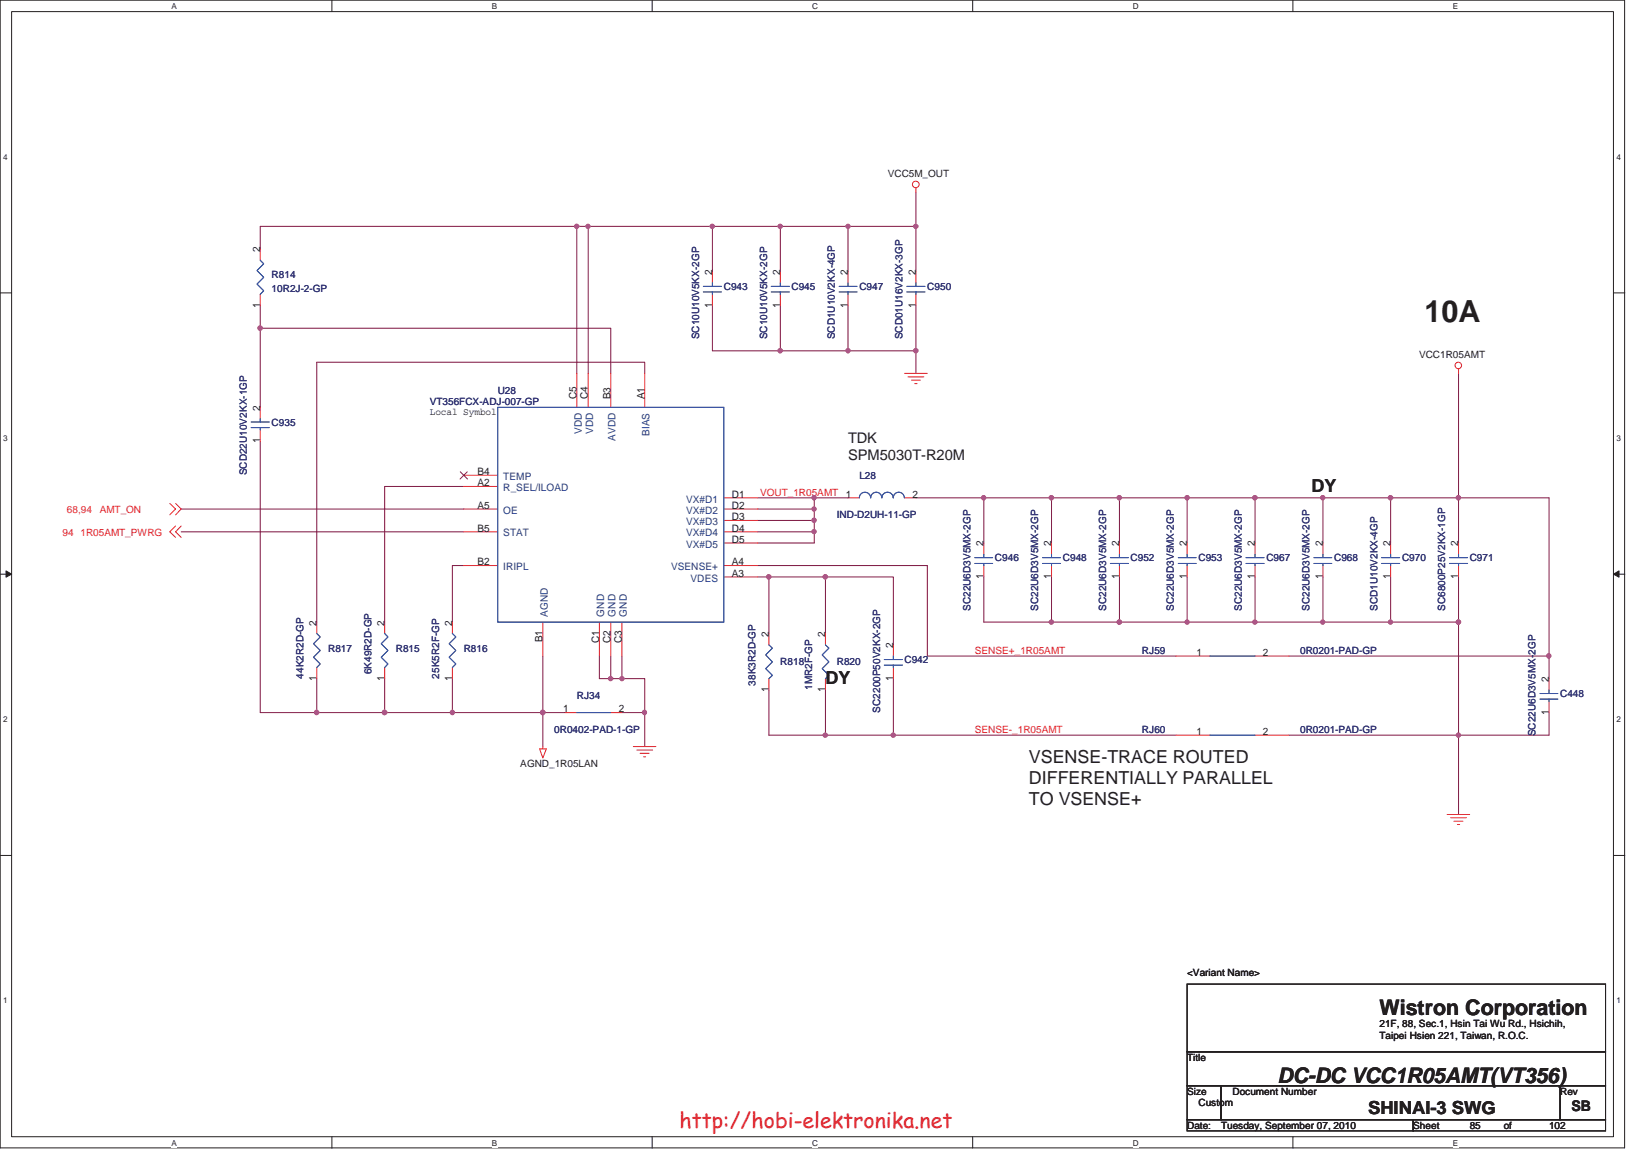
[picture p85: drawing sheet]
<svg xmlns="http://www.w3.org/2000/svg" width="297mm" height="210mm" viewBox="0 0 297 210" stroke-linecap="round" stroke-linejoin="round" font-family="sans-serif">
<defs><g id="words">
<text font-size="5.5" fill="#231f20" x="259.3" y="58.7">10A</text>
<g font-size="3.9" fill="#231f20">
<text x="251.1" y="184.7">Wistron Corporation</text>
<text x="232.5" y="197.1">DC-DC VCC1R05AMT(VT356)</text>
</g>
<text font-size="3.9" fill="#ed2024" x="123.7" y="205.2">http://hobi-elektronika.net</text>
<g font-size="3.3" fill="#231f20">
<text x="238.7" y="89.5">DY</text>
<text x="150.2" y="124.5">DY</text>
<text x="187.3" y="138.8">VSENSE-TRACE ROUTED</text>
<text x="187.3" y="142.6">DIFFERENTIALLY PARALLEL</text>
<text x="187.3" y="146.4">TO VSENSE+</text>
<text x="249" y="202.6">SHINAI-3 SWG</text>
</g>
<g font-size="2.7" fill="#231f20">
<text x="154.3" y="80.6">TDK</text>
<text x="154.3" y="83.7">SPM5030T-R20M</text>
<text x="286" y="202.1">SB</text>
</g>
<g font-size="1.9" fill="#231f20">
<text x="47.3" y="45.9" transform="rotate(-90 47.3 45.9)">2</text>
<text x="129.6" y="50" transform="rotate(-90 129.6 50)">2</text>
<text x="142" y="50" transform="rotate(-90 142 50)">2</text>
<text x="154.3" y="50" transform="rotate(-90 154.3 50)">2</text>
<text x="166.7" y="50" transform="rotate(-90 166.7 50)">2</text>
<text x="47.3" y="56" transform="rotate(-90 47.3 56)">1</text>
<text x="129.6" y="56" transform="rotate(-90 129.6 56)">1</text>
<text x="142" y="56" transform="rotate(-90 142 56)">1</text>
<text x="154.3" y="56" transform="rotate(-90 154.3 56)">1</text>
<text x="166.7" y="56" transform="rotate(-90 166.7 56)">1</text>
<text x="47.3" y="74.8" transform="rotate(-90 47.3 74.8)">2</text>
<text x="104.9" y="72.7" transform="rotate(-90 104.9 72.7)">C5</text>
<text x="107" y="72.7" transform="rotate(-90 107 72.7)">C4</text>
<text x="111.1" y="72.7" transform="rotate(-90 111.1 72.7)">B3</text>
<text x="117.3" y="72.7" transform="rotate(-90 117.3 72.7)">A1</text>
<text x="47.3" y="80.7" transform="rotate(-90 47.3 80.7)">1</text>
<text x="86.9" y="88.5">A2</text>
<text x="86.9" y="86.4">B4</text>
<text x="86.9" y="92.6">A5</text>
<text x="133.2" y="90.5">D1</text>
<text x="133.2" y="92.6">D2</text>
<text x="133.2" y="94.7">D3</text>
<text x="154" y="90.5">1</text>
<text x="166.1" y="90.5">2</text>
<text x="86.9" y="96.7">B5</text>
<text x="133.2" y="96.7">D4</text>
<text x="133.2" y="98.8">D5</text>
<text x="179" y="99.4" transform="rotate(-90 179 99.4)">2</text>
<text x="191.3" y="99.4" transform="rotate(-90 191.3 99.4)">2</text>
<text x="203.7" y="99.4" transform="rotate(-90 203.7 99.4)">2</text>
<text x="216" y="99.4" transform="rotate(-90 216 99.4)">2</text>
<text x="228.4" y="99.4" transform="rotate(-90 228.4 99.4)">2</text>
<text x="240.7" y="99.4" transform="rotate(-90 240.7 99.4)">2</text>
<text x="253.1" y="99.4" transform="rotate(-90 253.1 99.4)">2</text>
<text x="265.4" y="99.4" transform="rotate(-90 265.4 99.4)">2</text>
<text x="86.9" y="102.9">B2</text>
<text x="133.2" y="104.9">A3</text>
<text x="133.2" y="102.9">A4</text>
<text x="179" y="105.4" transform="rotate(-90 179 105.4)">1</text>
<text x="191.3" y="105.4" transform="rotate(-90 191.3 105.4)">1</text>
<text x="203.7" y="105.4" transform="rotate(-90 203.7 105.4)">1</text>
<text x="216" y="105.4" transform="rotate(-90 216 105.4)">1</text>
<text x="228.4" y="105.4" transform="rotate(-90 228.4 105.4)">1</text>
<text x="240.7" y="105.4" transform="rotate(-90 240.7 105.4)">1</text>
<text x="253.1" y="105.4" transform="rotate(-90 253.1 105.4)">1</text>
<text x="265.4" y="105.4" transform="rotate(-90 265.4 105.4)">1</text>
<text x="57.6" y="113.8" transform="rotate(-90 57.6 113.8)">2</text>
<text x="70" y="113.8" transform="rotate(-90 70 113.8)">2</text>
<text x="82.3" y="113.8" transform="rotate(-90 82.3 113.8)">2</text>
<text x="98.8" y="116.9" transform="rotate(-90 98.8 116.9)">B1</text>
<text x="109" y="117" transform="rotate(-90 109 117)">C1</text>
<text x="111.1" y="117" transform="rotate(-90 111.1 117)">C2</text>
<text x="113.2" y="117" transform="rotate(-90 113.2 117)">C3</text>
<text x="139.9" y="115.9" transform="rotate(-90 139.9 115.9)">2</text>
<text x="150.2" y="115.9" transform="rotate(-90 150.2 115.9)">2</text>
<text x="162.6" y="117.9" transform="rotate(-90 162.6 117.9)">2</text>
<text x="217.8" y="119.3">1</text>
<text x="229.9" y="119.3">2</text>
<text x="57.6" y="123.9" transform="rotate(-90 57.6 123.9)">1</text>
<text x="70" y="123.9" transform="rotate(-90 70 123.9)">1</text>
<text x="82.3" y="123.9" transform="rotate(-90 82.3 123.9)">1</text>
<text x="139.9" y="125.9" transform="rotate(-90 139.9 125.9)">1</text>
<text x="150.2" y="125.9" transform="rotate(-90 150.2 125.9)">1</text>
<text x="162.6" y="123.9" transform="rotate(-90 162.6 123.9)">1</text>
<text x="281.9" y="124.1" transform="rotate(-90 281.9 124.1)">2</text>
<text x="102.5" y="129.6">1</text>
<text x="112.6" y="129.6">2</text>
<text x="281.9" y="130.1" transform="rotate(-90 281.9 130.1)">1</text>
<text x="217.8" y="133.7">1</text>
<text x="229.9" y="133.7">2</text>
</g>
<g font-size="1.9" fill="#1d437e">
<text x="105.9" y="79" transform="rotate(-90 105.9 79)">VDD</text>
<text x="107.9" y="79" transform="rotate(-90 107.9 79)">VDD</text>
<text x="112.1" y="80.2" transform="rotate(-90 112.1 80.2)">AVDD</text>
<text x="118.2" y="79.3" transform="rotate(-90 118.2 79.3)">BIAS</text>
<text x="91.6" y="89.4">R_SEL/ILOAD</text>
<text x="91.6" y="87.3">TEMP</text>
<text x="91.6" y="93.5">OE</text>
<text x="124.9" y="91.4">VX#D1</text>
<text x="124.9" y="93.5">VX#D2</text>
<text x="124.9" y="95.5">VX#D3</text>
<text x="91.6" y="97.6">STAT</text>
<text x="124.9" y="97.6">VX#D4</text>
<text x="124.9" y="99.6">VX#D5</text>
<text x="91.6" y="103.8">IRIPL</text>
<text x="122.1" y="103.8">VSENSE+</text>
<text x="125.7" y="105.8">VDES</text>
<text x="99.7" y="112.2" transform="rotate(-90 99.7 112.2)">AGND</text>
<text x="110" y="112.2" transform="rotate(-90 110 112.2)">GND</text>
<text x="112.1" y="112.2" transform="rotate(-90 112.1 112.2)">GND</text>
<text x="114.1" y="112.2" transform="rotate(-90 114.1 112.2)">GND</text>
</g>
<g font-size="1.8" fill="#231f20">
<text x="161.6" y="32.2">VCC5M_OUT</text>
<text x="258.3" y="65.1">VCC1R05AMT</text>
<text x="78.2" y="75.6">Local Symbol</text>
<text x="94.7" y="139.6">AGND_1R05LAN</text>
<text x="216.1" y="177.6">&lt;Variant Name&gt;</text>
<text x="251.1" y="186.9">21F, 88, Sec.1, Hsin Tai Wu Rd., Hsichih,</text>
<text x="251.1" y="189">Taipei Hsien 221, Taiwan, R.O.C.</text>
<text x="216.1" y="193">Title</text>
<text x="216.1" y="199.2">Size</text>
<text x="218.1" y="201.3">Custom</text>
<text x="224.3" y="199.2">Document Number</text>
<text x="284" y="199.2">Rev</text>
<text x="216.1" y="205.4">Date:</text>
<text x="222.2" y="205.4">Tuesday, September 07, 2010</text>
<text x="257.2" y="205.4">Sheet</text>
<text x="267.5" y="205.4">85</text>
<text x="273.7" y="205.4">of</text>
<text x="281.9" y="205.4">102</text>
</g>
<g font-size="1.8" fill="#2d2d72">
<text x="49.4" y="50.7">R814</text>
<text x="49.4" y="53.1">10R2J-2-GP</text>
<text x="131.7" y="52.7">C943</text>
<text x="144.1" y="52.7">C945</text>
<text x="156.4" y="52.7">C947</text>
<text x="168.8" y="52.7">C950</text>
<text x="127.3" y="61.8" transform="rotate(-90 127.3 61.8)">SC10U10V5KX-2GP</text>
<text x="139.6" y="61.8" transform="rotate(-90 139.6 61.8)">SC10U10V5KX-2GP</text>
<text x="151.9" y="61.8" transform="rotate(-90 151.9 61.8)">SCD1U10V2KX-4GP</text>
<text x="164.3" y="61.8" transform="rotate(-90 164.3 61.8)">SCD01U16V2KX-3GP</text>
<text x="90.6" y="71.7">U28</text>
<text x="49.4" y="77.4">C935</text>
<text x="78.2" y="73.7">VT356FCX-ADJ-007-GP</text>
<text x="45" y="86.5" transform="rotate(-90 45 86.5)">SCD22U10V2KX-1GP</text>
<text x="156.4" y="87.1">L28</text>
<text x="152.3" y="94.3">IND-D2UH-11-GP</text>
<text x="181.1" y="102.1">C946</text>
<text x="193.5" y="102.1">C948</text>
<text x="205.8" y="102.1">C952</text>
<text x="218.1" y="102.1">C953</text>
<text x="230.5" y="102.1">C967</text>
<text x="242.8" y="102.1">C968</text>
<text x="255.2" y="102.1">C970</text>
<text x="267.5" y="102.1">C971</text>
<text x="176.6" y="111.2" transform="rotate(-90 176.6 111.2)">SC22U6D3V5MX-2GP</text>
<text x="189" y="111.2" transform="rotate(-90 189 111.2)">SC22U6D3V5MX-2GP</text>
<text x="201.3" y="111.2" transform="rotate(-90 201.3 111.2)">SC22U6D3V5MX-2GP</text>
<text x="213.7" y="111.2" transform="rotate(-90 213.7 111.2)">SC22U6D3V5MX-2GP</text>
<text x="226" y="111.2" transform="rotate(-90 226 111.2)">SC22U6D3V5MX-2GP</text>
<text x="238.3" y="111.2" transform="rotate(-90 238.3 111.2)">SC22U6D3V5MX-2GP</text>
<text x="250.7" y="111.2" transform="rotate(-90 250.7 111.2)">SCD1U10V2KX-4GP</text>
<text x="263.1" y="111.2" transform="rotate(-90 263.1 111.2)">SC6800P25V2KX-1GP</text>
<text x="59.7" y="118.6">R817</text>
<text x="72" y="118.6">R815</text>
<text x="84.4" y="118.6">R816</text>
<text x="207.9" y="119">RJ59</text>
<text x="236.6" y="119">0R0201-PAD-GP</text>
<text x="55.2" y="123.5" transform="rotate(-90 55.2 123.5)">44K2R2D-GP</text>
<text x="67.6" y="122.7" transform="rotate(-90 67.6 122.7)">6K49R2D-GP</text>
<text x="79.9" y="123.5" transform="rotate(-90 79.9 123.5)">25K5R2F-GP</text>
<text x="137.5" y="124.8" transform="rotate(-90 137.5 124.8)">38K3R2D-GP</text>
<text x="142" y="121">R818</text>
<text x="147.8" y="125.6" transform="rotate(-90 147.8 125.6)">1MR2F-GP</text>
<text x="152.3" y="121">R820</text>
<text x="164.6" y="120.6">C942</text>
<text x="105" y="127.2">RJ34</text>
<text x="160.2" y="129.7" transform="rotate(-90 160.2 129.7)">SC2200P50V2KX-2GP</text>
<text x="284" y="126.8">C448</text>
<text x="100.9" y="133.4">0R0402-PAD-1-GP</text>
<text x="207.9" y="133.4">RJ60</text>
<text x="236.6" y="133.4">0R0201-PAD-GP</text>
<text x="279.5" y="134" transform="rotate(-90 279.5 134)">SC22U6D3V5MX-2GP</text>
</g>
<g font-size="1.8" fill="#ec2426">
<text x="12.2" y="93.3">68,94</text>
<text x="18.2" y="93.3">AMT_ON</text>
<text x="138.3" y="90.2">VOUT_1R05AMT</text>
<text x="11.4" y="97.6">94</text>
<text x="14.6" y="97.6">1R05AMT_PWRG</text>
<text x="177.4" y="119">SENSE+_1R05AMT</text>
<text x="177.4" y="133.3">SENSE-_1R05AMT</text>
</g>
<g font-size="1.5" fill="#231f20">
<text x="31.2" y="1.6">A</text>
<text x="89.5" y="1.6">B</text>
<text x="147.8" y="1.6">C</text>
<text x="206.2" y="1.6">D</text>
<text x="264.5" y="1.6">E</text>
<text x=".6" y="29">4</text>
<text x="294.2" y="29">4</text>
<text x=".6" y="80.2">3</text>
<text x="294.2" y="80.2">3</text>
<text x=".6" y="131.4">2</text>
<text x="294.2" y="131.4">2</text>
<text x=".6" y="182.6">1</text>
<text x="294.2" y="182.6">1</text>
<text x="31.2" y="208.4">A</text>
<text x="89.5" y="208.4">B</text>
<text x="147.8" y="208.4">C</text>
<text x="206.2" y="208.4">D</text>
<text x="264.5" y="208.4">E</text>
</g>
</g></defs>
<path d="M0 0h295.7v208.9h-295.7zM2.1 2.1h291.6v204.7h-291.6z" fill="none" stroke="#231f20" stroke-width=".18"/>
<g fill="#fff">
<path d="M31.2 .3h1v1.6h-1z"/>
<path d="M31.2 207.1h1v1.6h-1z"/>
</g>
<path d="M60.4 0v2.1M60.4 206.8v2.1" fill="none" stroke="#231f20" stroke-width=".18"/>
<g fill="#fff">
<path d="M89.5 .3h1v1.6h-1z"/>
<path d="M89.5 207.1h1v1.6h-1z"/>
</g>
<path d="M118.7 0v2.1M118.7 206.8v2.1" fill="none" stroke="#231f20" stroke-width=".18"/>
<g fill="#fff">
<path d="M147.8 .3h1.1v1.6h-1.1z"/>
<path d="M147.8 207.1h1.1v1.6h-1.1z"/>
</g>
<path d="M177 0v2.1M177 206.8v2.1" fill="none" stroke="#231f20" stroke-width=".18"/>
<g fill="#fff">
<path d="M206.2 .3h1v1.6h-1z"/>
<path d="M206.2 207.1h1v1.6h-1z"/>
</g>
<path d="M235.3 0v2.1M235.3 206.8v2.1" fill="none" stroke="#231f20" stroke-width=".18"/>
<g fill="#fff">
<path d="M264.5 .3h.9v1.6h-.9z"/>
<path d="M264.5 207.1h.9v1.6h-.9z"/>
<path d="M.6 27.7h.8v1.6h-.8z"/>
<path d="M294.2 27.7h.8v1.6h-.8z"/>
<path d="M.6 78.9h.8v1.6h-.8z"/>
<path d="M294.2 78.9h.8v1.6h-.8z"/>
</g>
<path d="M0 53.3h2.1M293.7 53.3h2" fill="none" stroke="#231f20" stroke-width=".18"/>
<g fill="#fff">
<path d="M.6 130h.8v1.7h-.8z"/>
<path d="M294.2 130h.8v1.7h-.8z"/>
</g>
<path d="M0 104.5h2.1M293.7 104.5h2" fill="none" stroke="#231f20" stroke-width=".18"/>
<path d="M1.1 103.9l1 .6-1 .5z" fill="#231f20"/>
<path d="M1.1 103.9l1 .6-1 .5z" fill="none" stroke="#231f20" stroke-width=".18"/>
<path d="M293.7 104.5l1-.6v1.1z" fill="#231f20"/>
<path d="M293.7 104.5l1-.6v1.1z" fill="none" stroke="#231f20" stroke-width=".18"/>
<g fill="#fff">
<path d="M.6 181.2h.8v1.7h-.8z"/>
<path d="M294.2 181.2h.8v1.7h-.8z"/>
</g>
<path d="M0 155.7h2.1M293.7 155.7h2" fill="none" stroke="#231f20" stroke-width=".18"/>
<path d="M166.7 35v6.2M129.7 41.2h-22.6v26.7" fill="none" stroke="#7f1542" stroke-width=".18"/>
<circle cx="107" cy="41.2" r=".38" fill="#b8529f"/>
<circle cx="107" cy="41.2" r=".38" fill="none" stroke="#b8529f" stroke-width=".18"/>
<path d="M105 41.2v26.7M253.1 113.2h12.4M109.1 123.5h2.1M117.3 123.5v6.2" fill="none" stroke="#7f1542" stroke-width=".18"/>
<circle cx="265.5" cy="113.2" r=".39" fill="#b8529f"/>
<circle cx="265.5" cy="113.2" r=".39" fill="none" stroke="#b8529f" stroke-width=".18"/>
<path d="M253.1 90.6h12.4" fill="none" stroke="#7f1542" stroke-width=".18"/>
<circle cx="265.4" cy="90.6" r=".4" fill="#b8529f"/>
<circle cx="265.4" cy="90.6" r=".4" fill="none" stroke="#b8529f" stroke-width=".18"/>
<circle cx="253.1" cy="90.6" r=".4" fill="#b8529f"/>
<circle cx="253.1" cy="90.6" r=".4" fill="none" stroke="#b8529f" stroke-width=".18"/>
<path d="M142 41.2h-12.3v8.2M57.7 65.9h59.6v2M137.9 90.6h10.3" fill="none" stroke="#7f1542" stroke-width=".18"/>
<circle cx="129.7" cy="41.2" r=".39" fill="#b8529f"/>
<circle cx="129.7" cy="41.2" r=".39" fill="none" stroke="#b8529f" stroke-width=".18"/>
<path d="M154.3 41.2h-12.3v8.2" fill="none" stroke="#7f1542" stroke-width=".18"/>
<circle cx="142" cy="41.2" r=".39" fill="#b8529f"/>
<circle cx="142" cy="41.2" r=".39" fill="none" stroke="#b8529f" stroke-width=".18"/>
<path d="M154.3 41.2v8.2M166.7 41.2v8.2" fill="none" stroke="#7f1542" stroke-width=".18"/>
<circle cx="166.7" cy="41.2" r=".39" fill="#b8529f"/>
<circle cx="166.7" cy="41.2" r=".39" fill="none" stroke="#b8529f" stroke-width=".18"/>
<path d="M129.7 55.6v8.2h24.6M142 55.6v8.2M57.7 65.9v47.3M166.7 63.8v4.1M265.5 133.8v14.4" fill="none" stroke="#7f1542" stroke-width=".18"/>
<circle cx="142" cy="63.8" r=".4" fill="#b8529f"/>
<circle cx="142" cy="63.8" r=".4" fill="none" stroke="#b8529f" stroke-width=".18"/>
<path d="M154.3 55.6v8.2M148.2 96.8v2h-10.3" fill="none" stroke="#7f1542" stroke-width=".18"/>
<circle cx="148.2" cy="96.7" r=".38" fill="#b8529f"/>
<circle cx="148.2" cy="96.7" r=".38" fill="none" stroke="#b8529f" stroke-width=".18"/>
<path d="M148.2 90.6h6.1" fill="none" stroke="#7f1542" stroke-width=".18"/>
<circle cx="148.2" cy="90.6" r=".39" fill="#b8529f"/>
<circle cx="148.2" cy="90.6" r=".39" fill="none" stroke="#b8529f" stroke-width=".18"/>
<path d="M137.9 92.6h10.3M148.2 90.6v4.1h-10.3M57.7 123.5v6.2" fill="none" stroke="#7f1542" stroke-width=".18"/>
<circle cx="148.2" cy="92.6" r=".38" fill="#b8529f"/>
<circle cx="148.2" cy="92.6" r=".38" fill="none" stroke="#b8529f" stroke-width=".18"/>
<path d="M148.2 94.7v2.1h-10.3" fill="none" stroke="#7f1542" stroke-width=".18"/>
<circle cx="148.2" cy="94.7" r=".39" fill="#b8529f"/>
<circle cx="148.2" cy="94.7" r=".39" fill="none" stroke="#b8529f" stroke-width=".18"/>
<path d="M84.4 88.5h-14.4v24.7M166.7 90.6h12.4M70 123.5v6.2" fill="none" stroke="#7f1542" stroke-width=".18"/>
<circle cx="70" cy="129.6" r=".4" fill="#b8529f"/>
<circle cx="70" cy="129.6" r=".4" fill="none" stroke="#b8529f" stroke-width=".18"/>
<path d="M98.8 119.4v10.3" fill="none" stroke="#7f1542" stroke-width=".18"/>
<circle cx="98.8" cy="129.6" r=".4" fill="#b8529f"/>
<circle cx="98.8" cy="129.6" r=".4" fill="none" stroke="#b8529f" stroke-width=".18"/>
<path d="M82.3 129.7h16.5" fill="none" stroke="#7f1542" stroke-width=".18"/>
<circle cx="98.8" cy="129.6" r=".4" fill="#b8529f"/>
<circle cx="98.8" cy="129.6" r=".4" fill="none" stroke="#b8529f" stroke-width=".18"/>
<path d="M47.4 59.7h63.8v8.2M191.4 90.6v8.2M203.7 90.6v8.2M216.1 90.6v8.2M228.4 90.6v8.2M240.8 90.6v8.2M253.1 90.6v8.2M265.5 90.6v8.2M84.4 102.9h-2.1v10.3M179.1 105v8.2M191.4 113.2h12.3M82.3 123.5v6.2" fill="none" stroke="#7f1542" stroke-width=".18"/>
<circle cx="203.7" cy="113.2" r=".39" fill="#b8529f"/>
<circle cx="203.7" cy="113.2" r=".39" fill="none" stroke="#b8529f" stroke-width=".18"/>
<circle cx="191.4" cy="113.2" r=".39" fill="#b8529f"/>
<circle cx="191.4" cy="113.2" r=".39" fill="none" stroke="#b8529f" stroke-width=".18"/>
<path d="M191.4 105v8.2M203.7 105v8.2h12.4M265.5 105v8.2" fill="none" stroke="#7f1542" stroke-width=".18"/>
<circle cx="203.7" cy="113.2" r=".39" fill="#b8529f"/>
<circle cx="203.7" cy="113.2" r=".39" fill="none" stroke="#b8529f" stroke-width=".18"/>
<path d="M216.1 105v8.2h12.3" fill="none" stroke="#7f1542" stroke-width=".18"/>
<circle cx="216.1" cy="113.2" r=".38" fill="#b8529f"/>
<circle cx="216.1" cy="113.2" r=".38" fill="none" stroke="#b8529f" stroke-width=".18"/>
<path d="M228.4 105v8.2h12.4" fill="none" stroke="#7f1542" stroke-width=".18"/>
<circle cx="228.4" cy="113.2" r=".39" fill="#b8529f"/>
<circle cx="228.4" cy="113.2" r=".39" fill="none" stroke="#b8529f" stroke-width=".18"/>
<path d="M47.4 55.6v18.5M240.8 105v8.2" fill="none" stroke="#7f1542" stroke-width=".18"/>
<circle cx="47.3" cy="59.7" r=".4" fill="#b8529f"/>
<circle cx="47.3" cy="59.7" r=".4" fill="none" stroke="#b8529f" stroke-width=".18"/>
<path d="M191.4 90.6h12.3" fill="none" stroke="#7f1542" stroke-width=".18"/>
<circle cx="191.4" cy="90.6" r=".4" fill="#b8529f"/>
<circle cx="191.4" cy="90.6" r=".4" fill="none" stroke="#b8529f" stroke-width=".18"/>
<path d="M228.4 90.6h12.4" fill="none" stroke="#7f1542" stroke-width=".18"/>
<circle cx="228.4" cy="90.6" r=".4" fill="#b8529f"/>
<circle cx="228.4" cy="90.6" r=".4" fill="none" stroke="#b8529f" stroke-width=".18"/>
<path d="M253.1 105v8.2" fill="none" stroke="#7f1542" stroke-width=".18"/>
<circle cx="253.1" cy="113.2" r=".39" fill="#b8529f"/>
<circle cx="253.1" cy="113.2" r=".39" fill="none" stroke="#b8529f" stroke-width=".18"/>
<path d="M203.7 90.6h12.4" fill="none" stroke="#7f1542" stroke-width=".18"/>
<circle cx="203.7" cy="90.6" r=".4" fill="#b8529f"/>
<circle cx="203.7" cy="90.6" r=".4" fill="none" stroke="#b8529f" stroke-width=".18"/>
<path d="M179.1 90.6h12.3" fill="none" stroke="#7f1542" stroke-width=".18"/>
<circle cx="179" cy="90.6" r=".39" fill="#b8529f"/>
<circle cx="179" cy="90.6" r=".39" fill="none" stroke="#b8529f" stroke-width=".18"/>
<path d="M216.1 90.6h12.3" fill="none" stroke="#7f1542" stroke-width=".18"/>
<circle cx="216.1" cy="90.6" r=".39" fill="#b8529f"/>
<circle cx="216.1" cy="90.6" r=".39" fill="none" stroke="#b8529f" stroke-width=".18"/>
<path d="M240.8 90.6h12.3" fill="none" stroke="#7f1542" stroke-width=".18"/>
<circle cx="240.7" cy="90.6" r=".39" fill="#b8529f"/>
<circle cx="240.7" cy="90.6" r=".39" fill="none" stroke="#b8529f" stroke-width=".18"/>
<path d="M105 41.2h-57.6v4.1M47.4 80.3v49.4M57.7 129.7h12.3" fill="none" stroke="#7f1542" stroke-width=".18"/>
<circle cx="57.6" cy="129.6" r=".4" fill="#b8529f"/>
<circle cx="57.6" cy="129.6" r=".4" fill="none" stroke="#b8529f" stroke-width=".18"/>
<path d="M179.1 90.6v8.2M70 129.7h12.3" fill="none" stroke="#7f1542" stroke-width=".18"/>
<circle cx="82.3" cy="129.6" r=".39" fill="#b8529f"/>
<circle cx="82.3" cy="129.6" r=".39" fill="none" stroke="#b8529f" stroke-width=".18"/>
<circle cx="70" cy="129.6" r=".4" fill="#b8529f"/>
<circle cx="70" cy="129.6" r=".4" fill="none" stroke="#b8529f" stroke-width=".18"/>
<path d="M166.7 55.6v8.2" fill="none" stroke="#7f1542" stroke-width=".18"/>
<circle cx="166.7" cy="63.8" r=".4" fill="#b8529f"/>
<circle cx="166.7" cy="63.8" r=".4" fill="none" stroke="#b8529f" stroke-width=".18"/>
<path d="M154.3 41.2h12.4" fill="none" stroke="#7f1542" stroke-width=".18"/>
<circle cx="154.3" cy="41.2" r=".38" fill="#b8529f"/>
<circle cx="154.3" cy="41.2" r=".38" fill="none" stroke="#b8529f" stroke-width=".18"/>
<path d="M154.3 63.8h12.4" fill="none" stroke="#7f1542" stroke-width=".18"/>
<circle cx="154.3" cy="63.8" r=".39" fill="#b8529f"/>
<circle cx="154.3" cy="63.8" r=".39" fill="none" stroke="#b8529f" stroke-width=".18"/>
<path d="M109.1 119.4v4.1M111.2 119.4v4.1" fill="none" stroke="#7f1542" stroke-width=".18"/>
<circle cx="111.2" cy="123.5" r=".39" fill="#b8529f"/>
<circle cx="111.2" cy="123.5" r=".39" fill="none" stroke="#b8529f" stroke-width=".18"/>
<path d="M113.2 119.4v4.1M111.2 123.5h6.1" fill="none" stroke="#7f1542" stroke-width=".18"/>
<circle cx="113.2" cy="123.5" r=".38" fill="#b8529f"/>
<circle cx="113.2" cy="123.5" r=".38" fill="none" stroke="#b8529f" stroke-width=".18"/>
<path d="M33 92.6h51.4M150.2 105v10.3M102.9 129.7h-4.1v6.1M117.3 129.7v6.1" fill="none" stroke="#7f1542" stroke-width=".18"/>
<circle cx="117.3" cy="129.6" r=".39" fill="#b8529f"/>
<circle cx="117.3" cy="129.6" r=".39" fill="none" stroke="#b8529f" stroke-width=".18"/>
<path d="M150.2 105h12.4v12.3M113.2 129.7h4.1" fill="none" stroke="#7f1542" stroke-width=".18"/>
<circle cx="150.2" cy="105" r=".4" fill="#b8529f"/>
<circle cx="150.2" cy="105" r=".4" fill="none" stroke="#b8529f" stroke-width=".18"/>
<path d="M150.2 125.6v8.2M162.6 123.5v10.3" fill="none" stroke="#7f1542" stroke-width=".18"/>
<circle cx="162.6" cy="133.8" r=".39" fill="#b8529f"/>
<circle cx="162.6" cy="133.8" r=".39" fill="none" stroke="#b8529f" stroke-width=".18"/>
<path d="M137.9 102.9h30.9M150.2 133.8h12.4" fill="none" stroke="#7f1542" stroke-width=".18"/>
<circle cx="150.2" cy="133.8" r=".39" fill="#b8529f"/>
<circle cx="150.2" cy="133.8" r=".39" fill="none" stroke="#b8529f" stroke-width=".18"/>
<path d="M105 41.2h2.1M33 96.8h51.4M140 105h10.2M179.1 113.2h12.3" fill="none" stroke="#7f1542" stroke-width=".18"/>
<circle cx="105" cy="41.2" r=".39" fill="#b8529f"/>
<circle cx="105" cy="41.2" r=".39" fill="none" stroke="#b8529f" stroke-width=".18"/>
<path d="M281.9 90.6v28.8M168.8 102.9v16.5h45.2M47.4 129.7h10.3M162.6 133.8h51.4" fill="none" stroke="#7f1542" stroke-width=".18"/>
<circle cx="281.9" cy="119.3" r=".39" fill="#b8529f"/>
<circle cx="281.9" cy="119.3" r=".39" fill="none" stroke="#b8529f" stroke-width=".18"/>
<path d="M265.5 90.6h16.4M234.6 133.8h30.9" fill="none" stroke="#7f1542" stroke-width=".18"/>
<circle cx="265.5" cy="133.8" r=".39" fill="#b8529f"/>
<circle cx="265.5" cy="133.8" r=".39" fill="none" stroke="#b8529f" stroke-width=".18"/>
<path d="M140 105v10.3M234.6 119.4h47.3" fill="none" stroke="#7f1542" stroke-width=".18"/>
<circle cx="139.9" cy="105" r=".4" fill="#b8529f"/>
<circle cx="139.9" cy="105" r=".4" fill="none" stroke="#b8529f" stroke-width=".18"/>
<path d="M137.9 105h2.1M265.5 113.2v20.6M140 125.6v8.2" fill="none" stroke="#7f1542" stroke-width=".18"/>
<circle cx="265.5" cy="113.2" r=".39" fill="#b8529f"/>
<circle cx="265.5" cy="113.2" r=".39" fill="none" stroke="#b8529f" stroke-width=".18"/>
<path d="M240.8 113.2h12.3M281.9 119.4v4.1M140 133.8h10.2M281.9 129.7v4.1h-16.4" fill="none" stroke="#7f1542" stroke-width=".18"/>
<circle cx="240.7" cy="113.2" r=".38" fill="#b8529f"/>
<circle cx="240.7" cy="113.2" r=".38" fill="none" stroke="#b8529f" stroke-width=".18"/>
<path d="M265.5 67.9v22.7" fill="none" stroke="#7f1542" stroke-width=".18"/>
<g fill="none" stroke="#ec2426" stroke-width=".18">
<path d="M166.7 34.2v.8M47.4 45.3v2.1M47.4 53.5v2.1M129.7 49.4v2.1M129.7 53.5v2.1M142 49.4v2.1M142 53.5v2.1M154.3 49.4v2.1M154.3 53.5v2.1M166.7 49.4v2.1M166.7 53.5v2.1M47.4 74.1v2.1"/>
<path d="M47.4 78.2v2.1M105 67.9v6.2M107.1 67.9v6.2M111.2 67.9v6.2M117.3 67.9v6.2M164.6 67.9h4.2M165.3 68.6h2.8M165.9 69.2h1.6M166.5 69.8h.4M265.5 67.1v.8M30.9 91.6l1.1 1-1.1 1.1M32 91.6l1 1-1 1.1"/>
<path d="M32 95.7l-1.1 1.1 1.1 1M33 95.7l-1 1.1 1 1M84.4 88.5h6.2M84.4 92.6h6.2M84.4 86.5h6.2M84.4 96.8h6.2M131.7 90.6h6.2M131.7 92.6h6.2M131.7 96.8h6.2M131.7 94.7h6.2M131.7 98.8h6.2M154.3 90.6h2.1"/>
<path d="M164.6 90.6h2.1M179.1 98.8v2.1M191.4 98.8v2.1M203.7 98.8v2.1M216.1 98.8v2.1M228.4 98.8v2.1M240.8 98.8v2.1M253.1 98.8v2.1M265.5 98.8v2.1M57.7 113.2v2.1M70 113.2v2.1M82.3 113.2v2.1"/>
<path d="M84.4 102.9h6.2M98.8 113.2v6.2M109.1 113.2v6.2M111.2 113.2v6.2M113.2 113.2v6.2M131.7 105h6.2M131.7 102.9h6.2M140 115.3v2M150.2 115.3v2M162.6 117.3v2.1M179.1 102.9v2.1M191.4 102.9v2.1"/>
<path d="M203.7 102.9v2.1M214 119.4h6.2M216.1 102.9v2.1M228.4 119.4h6.2M228.4 102.9v2.1M240.8 102.9v2.1M253.1 102.9v2.1M265.5 102.9v2.1M57.7 121.5v2M70 121.5v2M82.3 121.5v2M98.2 136.3h1.2l-.6 1.6z"/>
<path d="M98.8 135.8v.5M102.9 129.7h2.1M111.2 129.7h2M115.3 135.8h4.1M115.9 136.5h2.9M116.5 137.1h1.6M117.1 137.7h.4M140 123.5v2.1M150.2 123.5v2.1M162.6 121.5v2M214 133.8h6.2M228.4 133.8h6.2"/>
<path d="M281.9 123.5v2.1M281.9 127.6v2.1M263.4 148.2h4.1M264 148.8h2.9M264.6 149.4h1.7M265.3 150h.4"/>
<circle cx="166.7" cy="33.6" r=".61"/>
<circle cx="265.4" cy="66.5" r=".59"/>
</g>
<path d="M216.1 179.1h76.1v12.3h-76.1zM216.1 191.4h76.1v6.2h-76.1zM216.1 197.6h6.1v6.1h-6.1zM222.2 197.6h61.8v6.1h-61.8zM284 197.6h8.2v6.1h-8.2zM216.1 203.7h41.1v2.1h-41.1zM257.2 203.7h35v2.1h-35z" fill="none" stroke="#231f20" stroke-width=".18"/>
<g fill="none" stroke="#3a53a4" stroke-width=".18">
<path d="M47.4 47.4l.6 .6-1.2 1.2 1.2 1.3-1.2 1.2 1.2 1.2-.6 .6M128 52.1h3.3M128 53.1h3.3M129.7 51.5v.6M129.7 53.1v.4M140.4 52.1h3.3M140.4 53.1h3.3M142 51.5v.6M142 53.1v.4M152.7 52.1h3.3M152.7 53.1h3.3M154.3 51.5v.6"/>
<path d="M154.3 53.1v.4M165.1 52.1h3.3M165.1 53.1h3.3M166.7 51.5v.6M166.7 53.1v.4M45.7 77.8h3.3M45.7 76.8h3.3M47.4 76.2v.6M47.4 77.8v.4M90.6 74.1h41.1v39.1h-41.1zM156.4 90.6a1.02 1.02 0 0 1 1-1 1.02 1.02 0 0 1 1.1 1M158.5 90.6a1 1 0 0 1 1-1 1 1 0 0 1 1 1"/>
<path d="M160.5 90.6a1.02 1.02 0 0 1 1-1 1.02 1.02 0 0 1 1.1 1M162.6 90.6a1 1 0 0 1 1-1 1 1 0 0 1 1 1M57.7 115.3l.6 .6-1.2 1.2 1.2 1.3-1.2 1.2 1.2 1.2-.6 .7M70 115.3l.6 .6-1.2 1.2 1.2 1.3-1.2 1.2 1.2 1.2-.6 .7M82.3 115.3l.7 .6-1.3 1.2 1.3 1.3-1.3 1.2 1.3 1.2-.7 .7M140 117.3l.6 .6-1.2 1.3 1.2 1.2-1.2 1.3 1.2 1.2-.6 .6M150.2 117.3l.7 .6-1.3 1.3 1.3 1.2-1.3 1.3 1.3 1.2-.7 .6M162.6 119.4v.6M177.4 102.5h3.3M177.4 101.5h3.3M179.1 100.9v.6M179.1 102.5v.4"/>
<path d="M189.7 101.5h3.3M189.7 102.5h3.3M191.4 100.9v.6M191.4 102.5v.4M202.1 101.5h3.3M202.1 102.5h3.3M203.7 100.9v.6M203.7 102.5v.4M214.5 101.5h3.2M214.5 102.5h3.2M216.1 100.9v.6M216.1 102.5v.4"/>
<path d="M220.2 119.4h8.2M226.8 101.5h3.3M226.8 102.5h3.3M228.4 100.9v.6M228.4 102.5v.4M239.1 101.5h3.3M239.1 102.5h3.3M240.8 100.9v.6M240.8 102.5v.4M251.5 101.5h3.3M251.5 102.5h3.3M253.1 100.9v.6"/>
<path d="M253.1 102.5v.4M263.8 101.5h3.3M263.8 102.5h3.3M265.5 100.9v.6M265.5 102.5v.4M105 129.7h6.2M160.9 120h3.3M160.9 121h3.3M162.6 121v.5M220.2 133.8h8.2M280.3 126.2h3.2M280.3 127.2h3.2"/>
<path d="M281.9 125.6v.6M281.9 127.2v.4"/>
</g>
<path d="M83.8 85.8l1.3 1.4M85 85.8l-1.3 1.4" fill="none" stroke="#7f431c" stroke-width=".18"/>
<circle cx="107" cy="41.2" r=".38" fill="#b8529f"/>
<circle cx="107" cy="41.2" r=".38" fill="none" stroke="#b8529f" stroke-width=".18"/>
<circle cx="265.5" cy="113.2" r=".39" fill="#b8529f"/>
<circle cx="265.5" cy="113.2" r=".39" fill="none" stroke="#b8529f" stroke-width=".18"/>
<circle cx="265.4" cy="90.6" r=".4" fill="#b8529f"/>
<circle cx="265.4" cy="90.6" r=".4" fill="none" stroke="#b8529f" stroke-width=".18"/>
<circle cx="253.1" cy="90.6" r=".4" fill="#b8529f"/>
<circle cx="253.1" cy="90.6" r=".4" fill="none" stroke="#b8529f" stroke-width=".18"/>
<circle cx="129.7" cy="41.2" r=".39" fill="#b8529f"/>
<circle cx="129.7" cy="41.2" r=".39" fill="none" stroke="#b8529f" stroke-width=".18"/>
<circle cx="142" cy="41.2" r=".39" fill="#b8529f"/>
<circle cx="142" cy="41.2" r=".39" fill="none" stroke="#b8529f" stroke-width=".18"/>
<circle cx="166.7" cy="41.2" r=".39" fill="#b8529f"/>
<circle cx="166.7" cy="41.2" r=".39" fill="none" stroke="#b8529f" stroke-width=".18"/>
<circle cx="142" cy="63.8" r=".4" fill="#b8529f"/>
<circle cx="142" cy="63.8" r=".4" fill="none" stroke="#b8529f" stroke-width=".18"/>
<circle cx="148.2" cy="96.7" r=".38" fill="#b8529f"/>
<circle cx="148.2" cy="96.7" r=".38" fill="none" stroke="#b8529f" stroke-width=".18"/>
<circle cx="148.2" cy="90.6" r=".39" fill="#b8529f"/>
<circle cx="148.2" cy="90.6" r=".39" fill="none" stroke="#b8529f" stroke-width=".18"/>
<circle cx="148.2" cy="92.6" r=".38" fill="#b8529f"/>
<circle cx="148.2" cy="92.6" r=".38" fill="none" stroke="#b8529f" stroke-width=".18"/>
<circle cx="148.2" cy="94.7" r=".39" fill="#b8529f"/>
<circle cx="148.2" cy="94.7" r=".39" fill="none" stroke="#b8529f" stroke-width=".18"/>
<circle cx="70" cy="129.6" r=".4" fill="#b8529f"/>
<circle cx="70" cy="129.6" r=".4" fill="none" stroke="#b8529f" stroke-width=".18"/>
<circle cx="98.8" cy="129.6" r=".4" fill="#b8529f"/>
<circle cx="98.8" cy="129.6" r=".4" fill="none" stroke="#b8529f" stroke-width=".18"/>
<circle cx="98.8" cy="129.6" r=".4" fill="#b8529f"/>
<circle cx="98.8" cy="129.6" r=".4" fill="none" stroke="#b8529f" stroke-width=".18"/>
<circle cx="203.7" cy="113.2" r=".39" fill="#b8529f"/>
<circle cx="203.7" cy="113.2" r=".39" fill="none" stroke="#b8529f" stroke-width=".18"/>
<circle cx="191.4" cy="113.2" r=".39" fill="#b8529f"/>
<circle cx="191.4" cy="113.2" r=".39" fill="none" stroke="#b8529f" stroke-width=".18"/>
<circle cx="203.7" cy="113.2" r=".39" fill="#b8529f"/>
<circle cx="203.7" cy="113.2" r=".39" fill="none" stroke="#b8529f" stroke-width=".18"/>
<circle cx="216.1" cy="113.2" r=".38" fill="#b8529f"/>
<circle cx="216.1" cy="113.2" r=".38" fill="none" stroke="#b8529f" stroke-width=".18"/>
<circle cx="228.4" cy="113.2" r=".39" fill="#b8529f"/>
<circle cx="228.4" cy="113.2" r=".39" fill="none" stroke="#b8529f" stroke-width=".18"/>
<circle cx="47.3" cy="59.7" r=".4" fill="#b8529f"/>
<circle cx="47.3" cy="59.7" r=".4" fill="none" stroke="#b8529f" stroke-width=".18"/>
<circle cx="191.4" cy="90.6" r=".4" fill="#b8529f"/>
<circle cx="191.4" cy="90.6" r=".4" fill="none" stroke="#b8529f" stroke-width=".18"/>
<circle cx="228.4" cy="90.6" r=".4" fill="#b8529f"/>
<circle cx="228.4" cy="90.6" r=".4" fill="none" stroke="#b8529f" stroke-width=".18"/>
<circle cx="253.1" cy="113.2" r=".39" fill="#b8529f"/>
<circle cx="253.1" cy="113.2" r=".39" fill="none" stroke="#b8529f" stroke-width=".18"/>
<circle cx="203.7" cy="90.6" r=".4" fill="#b8529f"/>
<circle cx="203.7" cy="90.6" r=".4" fill="none" stroke="#b8529f" stroke-width=".18"/>
<circle cx="179" cy="90.6" r=".39" fill="#b8529f"/>
<circle cx="179" cy="90.6" r=".39" fill="none" stroke="#b8529f" stroke-width=".18"/>
<circle cx="216.1" cy="90.6" r=".39" fill="#b8529f"/>
<circle cx="216.1" cy="90.6" r=".39" fill="none" stroke="#b8529f" stroke-width=".18"/>
<circle cx="240.7" cy="90.6" r=".39" fill="#b8529f"/>
<circle cx="240.7" cy="90.6" r=".39" fill="none" stroke="#b8529f" stroke-width=".18"/>
<circle cx="57.6" cy="129.6" r=".4" fill="#b8529f"/>
<circle cx="57.6" cy="129.6" r=".4" fill="none" stroke="#b8529f" stroke-width=".18"/>
<circle cx="82.3" cy="129.6" r=".39" fill="#b8529f"/>
<circle cx="82.3" cy="129.6" r=".39" fill="none" stroke="#b8529f" stroke-width=".18"/>
<circle cx="70" cy="129.6" r=".4" fill="#b8529f"/>
<circle cx="70" cy="129.6" r=".4" fill="none" stroke="#b8529f" stroke-width=".18"/>
<circle cx="166.7" cy="63.8" r=".4" fill="#b8529f"/>
<circle cx="166.7" cy="63.8" r=".4" fill="none" stroke="#b8529f" stroke-width=".18"/>
<circle cx="154.3" cy="41.2" r=".38" fill="#b8529f"/>
<circle cx="154.3" cy="41.2" r=".38" fill="none" stroke="#b8529f" stroke-width=".18"/>
<circle cx="154.3" cy="63.8" r=".39" fill="#b8529f"/>
<circle cx="154.3" cy="63.8" r=".39" fill="none" stroke="#b8529f" stroke-width=".18"/>
<circle cx="111.2" cy="123.5" r=".39" fill="#b8529f"/>
<circle cx="111.2" cy="123.5" r=".39" fill="none" stroke="#b8529f" stroke-width=".18"/>
<circle cx="113.2" cy="123.5" r=".38" fill="#b8529f"/>
<circle cx="113.2" cy="123.5" r=".38" fill="none" stroke="#b8529f" stroke-width=".18"/>
<circle cx="117.3" cy="129.6" r=".39" fill="#b8529f"/>
<circle cx="117.3" cy="129.6" r=".39" fill="none" stroke="#b8529f" stroke-width=".18"/>
<circle cx="150.2" cy="105" r=".4" fill="#b8529f"/>
<circle cx="150.2" cy="105" r=".4" fill="none" stroke="#b8529f" stroke-width=".18"/>
<circle cx="162.6" cy="133.8" r=".39" fill="#b8529f"/>
<circle cx="162.6" cy="133.8" r=".39" fill="none" stroke="#b8529f" stroke-width=".18"/>
<circle cx="150.2" cy="133.8" r=".39" fill="#b8529f"/>
<circle cx="150.2" cy="133.8" r=".39" fill="none" stroke="#b8529f" stroke-width=".18"/>
<circle cx="105" cy="41.2" r=".39" fill="#b8529f"/>
<circle cx="105" cy="41.2" r=".39" fill="none" stroke="#b8529f" stroke-width=".18"/>
<circle cx="281.9" cy="119.3" r=".39" fill="#b8529f"/>
<circle cx="281.9" cy="119.3" r=".39" fill="none" stroke="#b8529f" stroke-width=".18"/>
<circle cx="265.5" cy="133.8" r=".39" fill="#b8529f"/>
<circle cx="265.5" cy="133.8" r=".39" fill="none" stroke="#b8529f" stroke-width=".18"/>
<circle cx="139.9" cy="105" r=".4" fill="#b8529f"/>
<circle cx="139.9" cy="105" r=".4" fill="none" stroke="#b8529f" stroke-width=".18"/>
<circle cx="265.5" cy="113.2" r=".39" fill="#b8529f"/>
<circle cx="265.5" cy="113.2" r=".39" fill="none" stroke="#b8529f" stroke-width=".18"/>
<circle cx="240.7" cy="113.2" r=".38" fill="#b8529f"/>
<circle cx="240.7" cy="113.2" r=".38" fill="none" stroke="#b8529f" stroke-width=".18"/>
<use href="#words"/>
</svg>
